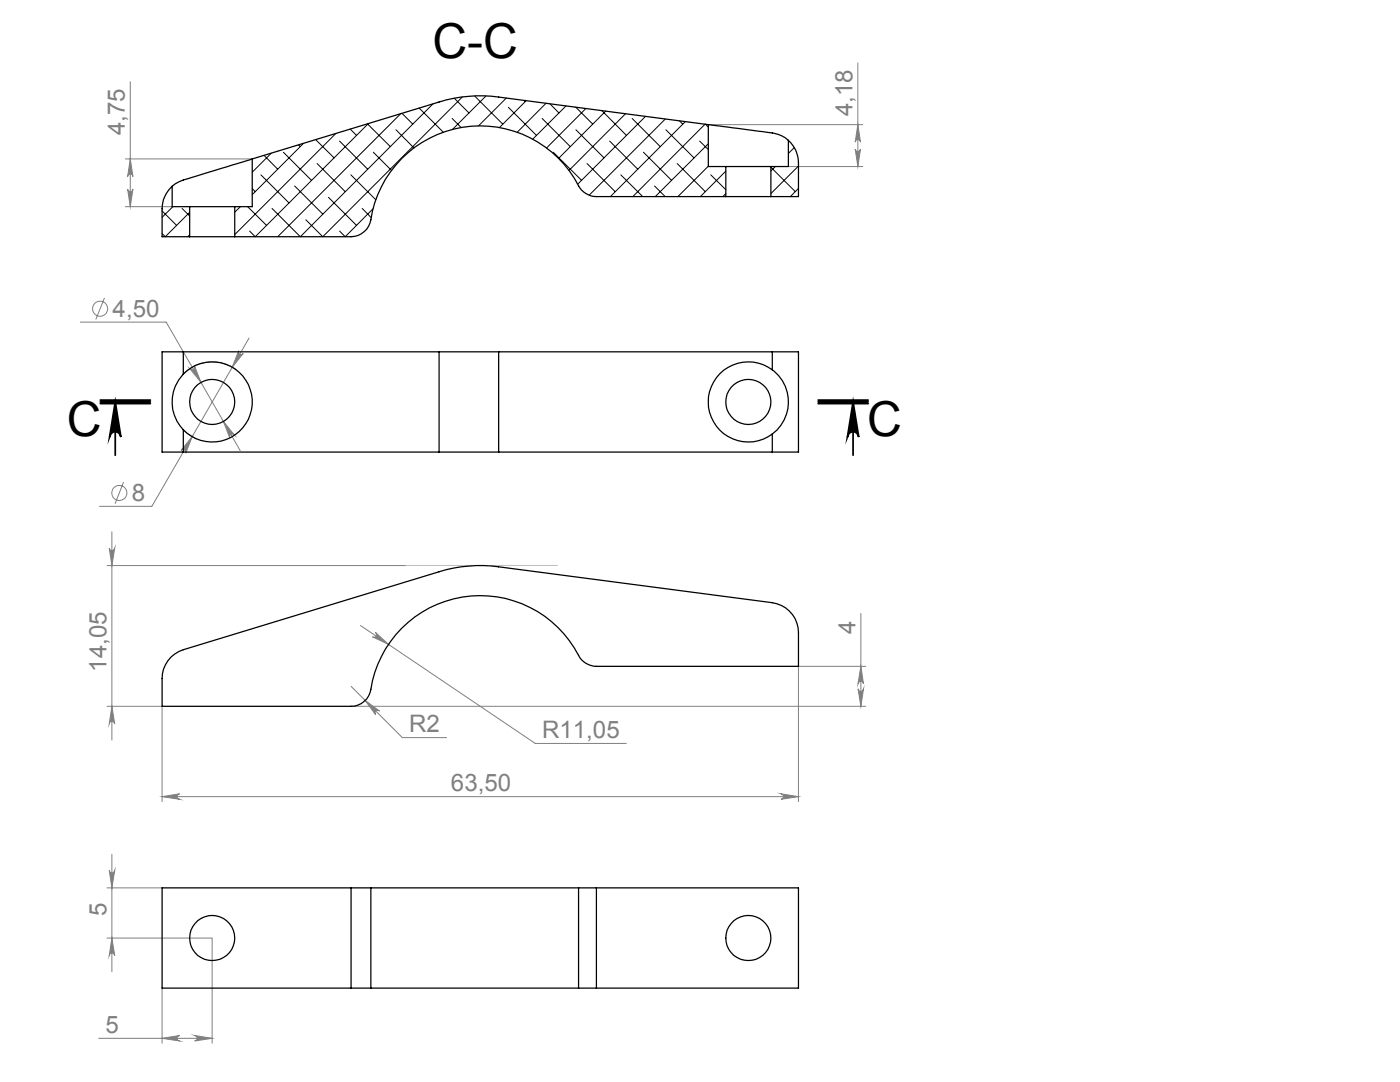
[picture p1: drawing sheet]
<svg xmlns="http://www.w3.org/2000/svg" width="279mm" height="216mm" viewBox="0 0 279 216" stroke-linecap="round" stroke-linejoin="round" font-family="sans-serif">
<defs><g id="words">
<g font-size="9.6">
<text x="86.3" y="11.5">C-C</text>
<text x="13.3" y="87">C</text>
<text x="173" y="87">C</text>
</g>
<g font-size="4.8" fill="#808080">
<text x="170.1" y="23.2" transform="rotate(-90 170.1 23.2)">4,18</text>
<text x="24.9" y="27" transform="rotate(-90 24.9 27)">4,75</text>
<text x="22.5" y="63.2">4,50</text>
<text x="26.3" y="99.9">8</text>
<text x="170.7" y="126.4" transform="rotate(-90 170.7 126.4)">4</text>
<text x="21.3" y="134" transform="rotate(-90 21.3 134)">14,05</text>
<text x="81.6" y="146.1">R2</text>
<text x="108.2" y="147.3">R11,05</text>
<text x="90" y="157.9">63,50</text>
<text x="21.3" y="182.8" transform="rotate(-90 21.3 182.8)">5</text>
<text x="21" y="206.1">5</text>
</g>
</g></defs>
<g fill="none" stroke="#808080" stroke-width=".2">
<path d="M26 16.3v24.9M171.2 12.6v20.6M25 31.7h25.3M25.5 37.7a.53 .53 0 0 0 .5 .5 .53 .53 0 0 0 .5-.5l-.5 3.5zM26 31.7l.5 3.5a.53 .53 0 0 0-.5-.5 .53 .53 0 0 0-.5 .5zM141.4 24.9h30.8M157.3 33.2h14.9M170.7 29.7a.53 .53 0 0 0 .5 .5 .53 .53 0 0 0 .5-.5l-.5 3.5zM171.2 24.9l.5 3.5a.53 .53 0 0 0-.5-.5 .53 .53 0 0 0-.5 .5zM20.8 59.4l-1.7 4.3M25 41.2h9.3M16 64.3h17.2l14.7 25.6"/>
<path d="M37.9 73.6a.54 .54 0 0 0 .7 .1 .54 .54 0 0 0 .2-.7l1.3 3.3zM47.2 73.8a7.9 7.9 0 0 0-10.6 .8M47.6 70a.53 .53 0 0 0 .2 .7 .53 .53 0 0 0 .7-.2l-2.1 2.8zM49.7 67.5l-19.4 33.5h-10.4M24.7 96.2l-1.7 4.3M36.6 85.8a7.2 7.2 0 0 0 2.6 1.8M38.3 87.1l-1.2 3.3a.55 .55 0 0 0-.3-.7 .55 .55 0 0 0-.7 .2zM44.6 84.1l2.2 2.8a.55 .55 0 0 0-.7-.2 .55 .55 0 0 0-.2 .7zM21.3 112.9h59.7M21.8 109.4a.55 .55 0 0 0 .5 .5 .55 .55 0 0 0 .6-.5l-.6 3.5zM22.3 106.1v41.6M70.1 136.9l10.2 10.3h8.8"/>
<path d="M71.9 124.8l34.9 23.5h18.2M72.9 139.8l2.8 2.1a.54 .54 0 0 0-.7 0 .54 .54 0 0 0 0 .7zM74.9 126.2l2.6 2.4-3.2-1.5a.53 .53 0 0 0 .8-.2 .53 .53 0 0 0-.2-.7zM171.2 137.4a.55 .55 0 0 0 .6 .5 .55 .55 0 0 0 .5-.5l-.5 3.5zM171.8 133l.5 3.5a.55 .55 0 0 0-.5-.5 .55 .55 0 0 0-.6 .5zM171.8 122.4v18.5M172.8 133h-13.5v26.9M21.3 140.9h11v19M22.3 140.9l.6 3.6a.55 .55 0 0 0-.6-.6 .55 .55 0 0 0-.5 .6zM32.3 159h127M32.3 159l3.5-.6a.55 .55 0 0 0-.5 .5 .55 .55 0 0 0 .5 .6zM70.1 140.9h102.7"/>
<path d="M155.9 158.4l3.4 .6-3.4 .5a.55 .55 0 0 0 .5-.6 .55 .55 0 0 0-.5-.5zM21.3 177.2h11M21.8 173.7a.55 .55 0 0 0 .5 .5 .55 .55 0 0 0 .6-.5l-.6 3.5zM22.3 170.5v23.4M21.3 187.2h21v21M22.3 187.2l.6 3.5a.55 .55 0 0 0-.6-.5 .55 .55 0 0 0-.5 .5zM32.3 197.2v11M19.7 207.2h22.6M32.3 207.2l3.5-.6a.55 .55 0 0 0-.5 .6 .55 .55 0 0 0 .5 .5zM38.8 206.6l3.5 .6-3.5 .5a.55 .55 0 0 0 .5-.5 .55 .55 0 0 0-.5-.6z"/>
<circle cx="20" cy="61.6" r="1.51"/>
<circle cx="23.8" cy="98.4" r="1.51"/>
</g>
<path d="M20 79.8h10M163.3 79.8h10M20 80.5h10zM20 80.2h10M23 80.2l1.1 7a1.13 1.13 0 0 0-1.1-1.1 1.13 1.13 0 0 0-1.1 1.1zM23 80.2v10.6M163.3 80.2h10M163.3 80.5h10M170.3 80.2l1.1 7a1.13 1.13 0 0 0-1.1-1.1 1.13 1.13 0 0 0-1.2 1.1zM170.3 80.2v10.6" fill="none" stroke="#000" stroke-width=".35"/>
<path d="M81 112.8h30.3" fill="none" stroke="#c0c0c0" stroke-width=".2" stroke-dasharray="15.2 1.3 1.3 1.3" stroke-dashoffset="2"/>
<path d="M170.3 80.2l1.1 7a1.13 1.13 0 0 0-1.1-1.1 1.13 1.13 0 0 0-1.2 1.1zM23 80.2l1.1 7a1.13 1.13 0 0 0-1.1-1.1 1.13 1.13 0 0 0-1.1 1.1z" fill="#000"/>
<g fill="#808080">
<path d="M21.8 109.4a.55 .55 0 0 0 .5 .5 .55 .55 0 0 0 .6-.5l-.6 3.5zM22.3 140.9l.6 3.6a.55 .55 0 0 0-.6-.6 .55 .55 0 0 0-.5 .6z"/>
<path d="M32.3 159l3.5-.6a.55 .55 0 0 0-.5 .5 .55 .55 0 0 0 .5 .6zM155.9 158.4l3.4 .6-3.4 .5a.55 .55 0 0 0 .5-.6 .55 .55 0 0 0-.5-.5zM74.9 126.2a.53 .53 0 0 1 .2 .7 .53 .53 0 0 1-.8 .2l3.2 1.5zM72.9 139.8l2.1 2.8a.54 .54 0 0 1 0-.7 .54 .54 0 0 1 .7 0zM32.3 207.2l3.5-.6a.55 .55 0 0 0-.5 .6 .55 .55 0 0 0 .5 .5zM38.8 206.6l3.5 .6-3.5 .5a.55 .55 0 0 0 .5-.5 .55 .55 0 0 0-.5-.6zM44.6 84.1l1.3 3.3a.55 .55 0 0 1 .2-.7 .55 .55 0 0 1 .7 .2zM37.9 73.6l2.2 2.7-1.3-3.3a.54 .54 0 0 1-.2 .7 .54 .54 0 0 1-.7-.1zM47.6 70l-1.2 3.3 2.1-2.8a.53 .53 0 0 1-.7 .2 .53 .53 0 0 1-.2-.7zM38.3 87.1l-2.2 2.8a.55 .55 0 0 1 .7-.2 .55 .55 0 0 1 .3 .7z"/>
<path d="M171.2 137.4a.55 .55 0 0 0 .6 .5 .55 .55 0 0 0 .5-.5l-.5 3.5zM171.8 133l.5 3.5a.55 .55 0 0 0-.5-.5 .55 .55 0 0 0-.6 .5z"/>
<path d="M21.8 173.7a.55 .55 0 0 0 .5 .5 .55 .55 0 0 0 .6-.5l-.6 3.5zM22.3 187.2l.6 3.5a.55 .55 0 0 0-.6-.5 .55 .55 0 0 0-.5 .5zM26 31.7l.5 3.5a.53 .53 0 0 0-.5-.5 .53 .53 0 0 0-.5 .5zM25.5 37.7a.53 .53 0 0 0 .5 .5 .53 .53 0 0 0 .5-.5l-.5 3.5zM171.2 24.9l.5 3.5a.53 .53 0 0 0-.5-.5 .53 .53 0 0 0-.5 .5zM170.7 29.7a.53 .53 0 0 0 .5 .5 .53 .53 0 0 0 .5-.5l-.5 3.5z"/>
</g>
<g fill="none" stroke="#000" stroke-width=".25">
<path d="M34.4 37.2a6.1 6.1 0 0 0-2.1 4.5v5.5h5.6M34.4 37.2v4h3.5M50.3 31.7l-12.9 4a5.7 5.7 0 0 0-3 1.5M50.3 31.7v9.5h-3.5M141.4 24.9l-41.9-5.5a28.2 28.2 0 0 0-11.9 1l-37.3 11.3M141.4 24.9l11.8 1.5a6.2 6.2 0 0 1 4.1 1.6M141.4 24.9v8.3h3.5M144.9 39.2h-25.9a4.1 4.1 0 0 1-3.5-2.1 22.1 22.1 0 0 0-23.6-11.6 22.1 22.1 0 0 0-18.1 19 4.1 4.1 0 0 1-3.7 2.7h-23.3M144.9 33.2h8.9M144.9 39.2h8.9M144.9 33.2v6M153.8 33.2v6"/>
<path d="M157.3 28a6 6 0 0 1 2 4.5v6.7h-5.5M157.3 28v5.2h-3.5M37.9 41.2h8.9M37.9 47.2h8.9M37.9 41.2v6M46.8 41.2v6M36.6 74.6a8 8 0 0 1 11.4-.1 8 8 0 0 1 0 11.4 8 8 0 0 1-11.4-.1M36.6 74.6a8 8 0 0 0 0 11.2M36.6 70.2h-4.3v20h4.3M36.6 70.2h51M36.6 70.2v4.4M87.6 70.2h11.9"/>
<path d="M87.6 70.2v20M99.5 70.2v20M99.5 70.2h54.6M154.1 73.8a8 8 0 0 0-10.7 1 8 8 0 0 0 0 10.8 8 8 0 0 0 10.7 1M154.1 73.8a8 8 0 0 1 0 12.8M154.1 70.2h5.2v20h-5.2M154.1 70.2v3.6M36.6 90.2h51M36.6 85.8v4.4M87.6 90.2h11.9M99.5 90.2h54.6M154.1 86.6v3.6"/>
<path d="M34.1 131.1l1.6-1.1 .9-.4 51-15.5a28.2 28.2 0 0 1 11.9-1l54.6 7.2a6.1 6.1 0 0 1 5.2 5.9v6.8h-40.3a4.1 4.1 0 0 1-3.5-2.2 22.2 22.2 0 0 0-23.6-11.6 22.2 22.2 0 0 0-18.1 19.1 4 4 0 0 1-3.7 2.6h-37.8v-5.5a5.9 5.9 0 0 1 1.8-4.3zM70.1 177.2h3.9M70.1 177.2h-37.8v20h37.8M70.1 177.2v20M74 177.2h41.5M74 177.2v20M115.5 177.2h3.5M115.5 177.2v20M119 177.2h40.3v20h-40.3M119 177.2v20M70.1 197.2h3.9M74 197.2h41.5"/>
<path d="M115.5 197.2h3.5"/>
<circle cx="42.4" cy="80.2" r="4.5"/>
<circle cx="149.3" cy="80.2" r="4.5"/>
<circle cx="42.4" cy="187.2" r="4.5"/>
<circle cx="149.3" cy="187.2" r="4.5"/>
</g>
<g fill="none" stroke="#000" stroke-width=".2">
<path d="M90.7 19.6l2.9 2.9M92.3 19.3l-27.9 27.9-3.4-3.3M94.7 19.2l5.6 5.6M97 19.2l-6.7 6.6M101 19.6l-5.5 5.5M50.3 37.6l.6 .6M52.1 34.9l5.6 5.6M52.7 31l2.7 2.8M54.1 30.6l-3.8 3.8M56.6 30.4l5.6 5.6M58.8 37.1l5.6 5.6M59.6 28.9l.3 .3"/>
<path d="M60.6 28.6l-10.3 10.2M63 27.9l3.7 3.6M63.3 32.6l5.6 5.6M65.5 39.4l5.7 5.6M67 26.6l-20.2 20.2M67.8 28.2l5.6 5.6M69.9 25.8l1.3 1.2M70 34.9l5 5M73.3 24.7l4.6 4.5M73.5 24.7l-22.6 22.5-1.1-1.1M74.5 30.4l3.6 3.6M79 25.9l3.6 3.6"/>
<path d="M80 22.7l-24.6 24.5M80.2 22.6l2.2 2.2M83.6 21.6l4.9 4.8M86.4 20.7l-26.5 26.5-5.6-5.6M90.2 23.6l1.8 1.9M101.5 21.4l5.6 5.6M104.6 20l.2 .3M105 20.1l-5.3 5.4M108.2 23.6l5.6 5.6M109 20.6l-5.8 5.8M109.7 20.7l1.8 1.8M110.4 30.4l5.7 5.6"/>
<path d="M113 21.1l-6.7 6.7M114.9 21.4l3.4 3.4M114.9 25.9l5.6 5.6M116.9 21.7l-7.8 7.8M117.2 32.6l5.6 5.6M120.1 22l4.9 5M120.9 22.2l-9.4 9.4M121.7 28.2l5.6 5.6M123.9 34.9l4.4 4.3M124.8 22.7l-11.2 11.3M126.2 23.6l5.6 5.6M128.4 30.4l5.6 5.6"/>
<path d="M128.8 23.2l-13.5 13.6M130.6 37.1l2.2 2.1M132.8 23.7l-15.2 15.2M132.9 25.9l5.6 5.6M135.1 32.6l5.7 5.6M135.6 24.1l.6 .7M136.8 24.3l-15 14.9M139.6 28.2l1.8 1.6M141.4 25.4l-.7-.6-14.4 14.4M141.4 28.7l-10.6 10.5M141.4 33.2l-6.1 6M141.9 34.9l3 3"/>
<path d="M144.7 33.2l.2 .2M144.9 34.1l-5.1 5.1M144.9 38.6l-.6 .6M153.8 33.4l4.9 4.8M154.7 33.2l-.9 .9M158.5 29.5l-1.2 1.1M159.3 33.1l-5.5 5.5M159.3 37.6l-1.6 1.6M32.3 42.1l2.9 2.9M34.5 41.2l-2.2 2.2M36.3 41.6l1.6 1.5M37.9 46.8l-.4 .4"/>
<path d="M37.9 42.4l-4.9 4.8-.7-.6M48 41.2l-1.2 1.1M49.4 41.2l3.8 3.8M72.3 41.6l1.8 1.8M74.4 41.7l-5.5 5.5-1.1-1.1"/>
</g>
<use href="#words"/>
</svg>
